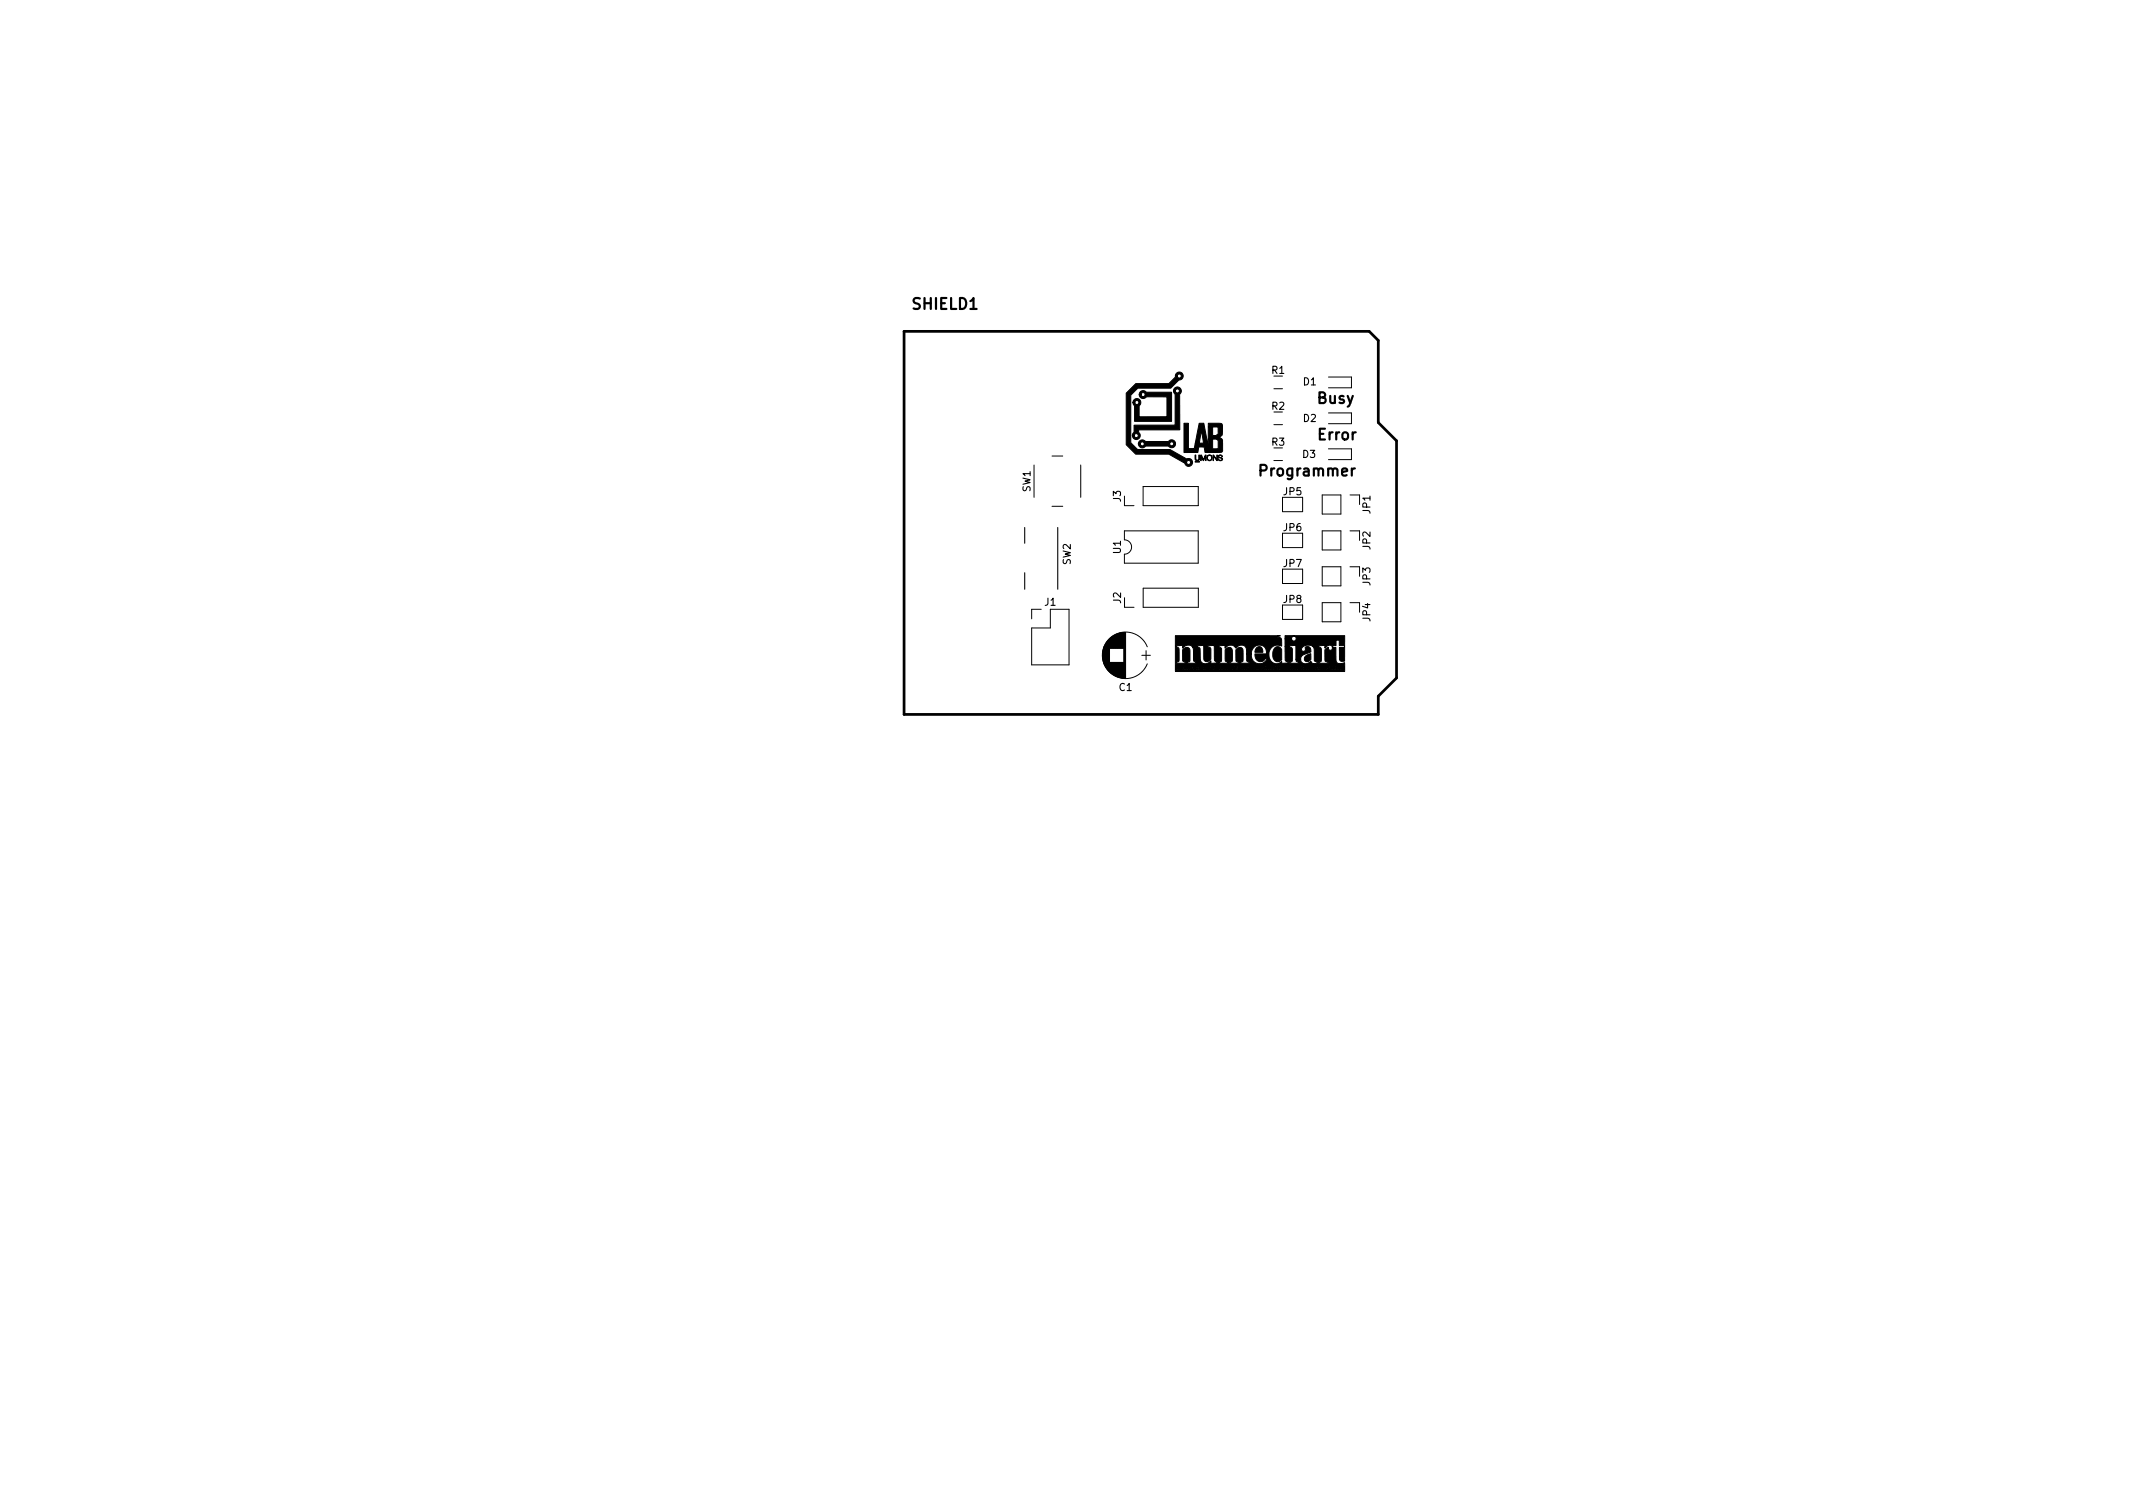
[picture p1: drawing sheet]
<svg xmlns="http://www.w3.org/2000/svg" width="297mm" height="210mm" viewBox="0 0 297 210" stroke-linecap="round" stroke-linejoin="round" font-family="sans-serif">
<defs><g id="words">
<g font-size="2.1">
<text x="127.1" y="43.1">SHIELD1</text>
<text x="183.4" y="56.2">Busy</text>
<text x="183.6" y="61.3">Error</text>
<text x="175.8" y="66.3">Programmer</text>
</g>
<g font-size="1.4">
<text x="177.1" y="52">R1</text>
<text x="181.5" y="53.6">D1</text>
<text x="177.1" y="57">R2</text>
<text x="181.5" y="58.7">D2</text>
<text x="177.1" y="62">R3</text>
<text x="181.4" y="63.7">D3</text>
<text x="143.5" y="68.5" transform="rotate(-90 143.5 68.5)">SW1</text>
<text x="156.1" y="69.9" transform="rotate(-90 156.1 69.9)">J3</text>
<text x="178.8" y="68.9">JP5</text>
<text x="190.8" y="71.5" transform="rotate(-90 190.8 71.5)">JP1</text>
<text x="156.1" y="77.1" transform="rotate(-90 156.1 77.1)">U1</text>
<text x="178.8" y="73.9">JP6</text>
<text x="190.8" y="76.5" transform="rotate(-90 190.8 76.5)">JP2</text>
<text x="149.1" y="78.7" transform="rotate(-90 149.1 78.7)">SW2</text>
<text x="178.8" y="83.9">JP8</text>
<text x="178.8" y="78.9">JP7</text>
<text x="190.8" y="81.5" transform="rotate(-90 190.8 81.5)">JP3</text>
<text x="145.5" y="84.3">J1</text>
<text x="156.1" y="84" transform="rotate(-90 156.1 84)">J2</text>
<text x="190.8" y="86.5" transform="rotate(-90 190.8 86.5)">JP4</text>
<text x="155.9" y="96.2">C1</text>
</g>
</g></defs>
<path d="M142.7 73.4v2.2M142.7 79.7v2.3M147.3 73.4v8.6" fill="none" stroke="#000" stroke-width=".15"/>
<g fill="none" stroke="#000" stroke-width=".14">
<path d="M177.4 54.1h1.2M177.4 59.1h1.2M185 52.5h3.2v1.5M185 57.5h3.2v1.5h-3.2M144 64.7v4.5M146.5 63.5h1.5M146.5 70.5h1.5M150.5 64.7v4.5M156.6 73.9h10.3v4.5h-10.3v-1.2a1 1 0 0 0 1-1 1 1 0 0 0-1-1zM156.6 69.1v1.3h1.3M159.2 67.7h7.7v2.7h-7.7zM178.6 69.2h2.8v2h-2.8z"/>
<path d="M178.6 74.2h2.8v2h-2.8zM178.6 79.2h2.8v2h-2.8zM184.1 73.9h2.6v2.7h-2.6zM184.1 68.9h2.6v2.7h-2.6zM184.1 78.9h2.6v2.7h-2.6zM185 62.5h3.2v1.5h-3.2M188 73.9h1.3v1.3M188 68.9h1.3v1.3M188 78.9h1.3v1.3M145 84.8h-1.3v1.4M146.3 84.8h2.6v7.8h-5.2v-5.2h2.6zM153.5 90.8v.9"/>
<path d="M153.6 90.6v1.3M153.6 90.4v1.7M153.7 90.3v1.9M153.7 90.2v2.1M153.7 90.1a3.2 3.2 0 0 0 0 2.3M153.7 92.4a3.2 3.2 0 0 0 3 2.1 3.2 3.2 0 0 0 3.1-2.1M153.7 90.1v2.3M153.8 90v2.5M153.8 89.9v2.7M153.9 89.8v2.9M153.9 89.7v3.1M154 89.6v3.3"/>
<path d="M154 89.5v3.5M154.1 89.5v3.5M154.1 89.4v3.7M154.2 89.3v3.9M154.3 89.2v4.1M154.3 89.1v4.3M154.4 89.1v4.3M154.4 89v4.5M154.5 89v4.5M154.5 88.9v4.6M154.5 88.9v1.4M154.5 92.2v1.4"/>
<path d="M154.6 88.9v1.4M154.6 92.2v1.4M154.6 88.8v1.5M154.6 92.2v1.5M154.7 88.8v1.5M154.7 92.2v1.5M154.7 88.7v1.6M154.7 92.2v1.6M154.8 88.7v1.6M154.8 92.2v1.6M154.9 88.6v1.7M154.9 92.2v1.6"/>
<path d="M154.9 92.2v1.7M155 88.6v1.7M155 92.2v1.7M155 88.5v1.8M155 92.2v1.8M155.1 88.5v1.8M155.1 92.2v1.8M155.2 88.4v1.9M155.2 92.2v1.8M155.2 92.2v1.9M155.3 88.4v1.9M155.3 92.2v1.9"/>
<path d="M155.4 88.3v2M155.4 92.2v1.9M155.4 92.2v2M155.5 88.3v2M155.5 92.2v2M155.6 88.3v2M155.6 92.2v2M155.6 88.2v2.1M155.7 88.2v2.1M155.7 92.2v2.1M155.8 88.2v2.1M155.8 92.2v2.1"/>
<path d="M155.9 88.2v2.1M155.9 92.2v2.1M155.9 88.1v2.2M156 88.1v2.2M156 92.2v2.2M156.1 88.1v2.2M156.1 92.2v2.2M156.2 88.1v2.2M156.2 92.2v2.2M156.3 88.1v2.2M156.3 92.2v2.2M156.4 88.1v2.2"/>
<path d="M156.4 92.2v2.2M156.5 88.1v2.2M156.5 92.2v2.2M156.5 88.1v6.3M156.6 88.1v6.3M156.6 83.2v1.4h1.3M156.7 88v6.4M156.8 88v6.4M159 91.2h1.2M159.2 81.9h7.7v2.7h-7.7zM159.6 90.6v1.3M159.8 90.1a3.2 3.2 0 0 0-3.1-2.1 3.2 3.2 0 0 0-3 2.1"/>
<path d="M178.6 84.2h2.8v2h-2.8zM184.1 83.9h2.6v2.7h-2.6zM188 83.9h1.3v1.3"/>
</g>
<g fill="#000" stroke="#000" stroke-width=".14">
<path d="M158.8 54.5a.57 .57 0 0 1 .8 .1h3.6v4.1h-5.2v-2.2l-.2-.5h.2a.28 .28 0 0 0 .4 .3 .28 .28 0 0 0 .1-.5 .28 .28 0 0 0-.5 .2h-.2a.56 .56 0 0 1 .8-.4 .56 .56 0 0 1 0 .9v1.5h3.9v-2.7h-2.8l-.2 .1a.55 .55 0 0 1-.6 0 .55 .55 0 0 1-.3-.5h.3v.1a.28 .28 0 0 0 .5 .1 .28 .28 0 0 0-.1-.4 .28 .28 0 0 0-.4 .2h-.3zM157.9 59.2h5.7v-4.3l-.2-.5h.3a.28 .28 0 0 0 .4 .3 .28 .28 0 0 0 0-.5 .28 .28 0 0 0-.4 .2h-.3a.55 .55 0 0 1 .8-.4 .55 .55 0 0 1 .1 .9v5h-5.7v.3l.2 .4a.55 .55 0 0 1-.6 .6 .55 .55 0 0 1-.5-.6h.3a.28 .28 0 0 0 .4 .3 .28 .28 0 0 0 0-.5 .28 .28 0 0 0-.4 .2h-.3l.2-.4zM156.8 54.7l1.4-1.3h4.6l.9-.9v-.1h.2l.1 .2h.3l.2-.1v-.2a.28 .28 0 0 0-.3-.2 .28 .28 0 0 0-.3 .3h-.2v-.2a.56 .56 0 0 1 .7-.3 .56 .56 0 0 1 .4 .6 .56 .56 0 0 1-.7 .5l-1.1 1.1h-4.6l-.9 .9v6.6l.9 1h4.5l2.4 1.3 .1-.1a.55 .55 0 0 1 .7 .5 .55 .55 0 0 1-.5 .6 .55 .55 0 0 1-.6-.4l-.2-.1h.4l.2 .2 .2 .1a.28 .28 0 0 0 .2-.4 .28 .28 0 0 0-.3-.2 .28 .28 0 0 0-.3 .3h-.4l-2-1.2h-4.7l-1.3-1.3zM164.9 58.9h.6v3.6h.8l.2-.8h1.1l-.3-1.8-.3 1.8h-.5l.4-2.5a.26 .26 0 0 1 .1-.3 .26 .26 0 0 1 .4 0h.2l.6 3.2 .1-1h.6v1.4h.7v-1.2a.72 .72 0 0 0-.7-.2h-.6v-1.7h.6v1a.2 .2 0 0 0 0 .3 .2 .2 0 0 0 .3-.1l.4-.2v-.9l-1.3-.1v-.5h1.6l.3 .2v1.4l-.4 .4 .5 .4v1.5l-.2 .2h-2.3l-.1-.8h-.8l-.1 .8h-1.9zM158.7 61.4a.57 .57 0 0 1 .8 .1h3.2l.5-.3a.56 .56 0 0 1 .4 .9 .56 .56 0 0 1-.9 0h-3.2a.56 .56 0 0 1-.6 .2 .56 .56 0 0 1-.4-.5h.3a.28 .28 0 0 0 .3 .3 .28 .28 0 0 0 .2-.3h3.6a.28 .28 0 0 0 .4 .2 .28 .28 0 0 0 0-.4 .28 .28 0 0 0-.4 .2h-3.6a.28 .28 0 0 0-.2-.3 .28 .28 0 0 0-.3 .3h-.3zM166.4 63.4h.1v.6l.2 .1 .2-.1v-.6h.1v.5l-.1 .2-.2 .1-.2-.2zM166.4 64.3h.6zM167.2 63.4h.1l.3 .6 .2-.6h.2v.7h-.1v-.6l-.3 .6-.3-.6v.6h-.1zM168.2 63.4a.4 .4 0 0 1 .6 .1 .4 .4 0 0 1-.2 .6 .4 .4 0 0 1-.5-.4 .31 .31 0 0 0 .5 .3 .31 .31 0 0 0 0-.6h-.3l-.2 .3zM168.9 63.4l.6 .6v-.6v.7l-.5-.6v.6h-.1zM169.7 63.4h.4l.1 .2-.2-.2a.18 .18 0 0 0-.2 0 .18 .18 0 0 0 0 .3 .18 .18 0 0 0 .2 0l.2 .1v.2l-.1 .1h-.3a.14 .14 0 0 1-.1 0 .14 .14 0 0 1 0-.2l.1 .1 .2 .1a.18 .18 0 0 0 .2-.2 .18 .18 0 0 0-.3-.1l-.2-.2zM166.7 92.8a.19 .19 0 0 1 .2 .2 .19 .19 0 0 1-.2 .2z"/>
<path d="M167.7 92.8l.2 .1-.2 .1zM169.8 92.8l.2 .1-.2 .1zM171.7 92.8l.2 .1-.2 .1zM173.1 92.8l.2 .1-.2 .1zM175 90.2a.55 .55 0 0 1 .7 0 .55 .55 0 0 1 .2 .6h-1.1zM177.5 90.2l.3-.1h.3l.3 .3 .1 1.5a.71 .71 0 0 1-.9 .2 .71 .71 0 0 1-.4-.9l.1-.5zM180.5 92.8l.2 .1-.2 .1zM181.4 92.8v.2h-.1zM181.8 91.3l.7-.3v.8a.46 .46 0 0 1-.5 .3 .46 .46 0 0 1-.3-.5zM163.7 88.5h14.6l-.4 .1v.1h.2a.61 .61 0 0 1 .4 .9v.4a1.29 1.29 0 0 0-1.8 .8 1.29 1.29 0 0 0 1.1 1.6h.3l.4-.3v.3l.9-.1v-.2h-.3l-.1-.2v-1.9h.6v.1l.3 .1 .1 .1v1.7l-.2 .1-.2 .1v.2h1.2v-.2l-.3-.1v-.3h.6v.1a.74 .74 0 0 0 .6 .5 .74 .74 0 0 0 .7-.2l.2-.1a.59 .59 0 0 0 .8 .2v-.2l-.4-.1v-1.6l-.2-.4 .8 .1a.53 .53 0 0 1 .4 .7v1.2l-.3 .2v.2h1.3v-.2l-.5-.2v-1.5a.4 .4 0 0 1 .5-.3 .3 .3 0 0 0 .4 .3 .3 .3 0 0 0 .1-.5 .63 .63 0 0 0-1 .2v-.3l-1.7 .1a1.03 1.03 0 0 0-1.6 .4 .3 .3 0 0 0 .5 .3 .3 .3 0 0 0 .1-.5 .48 .48 0 0 1 .7 .2 .48 .48 0 0 1-.5 .6 .83 .83 0 0 0-.9 .8h-.6l-.1-1.9-1.4 .1v-1h.9a.33 .33 0 0 0 .5 .2 .33 .33 0 0 0-.1-.6 .33 .33 0 0 0-.4 .4h-.9l-.1-.5h8.4l-.1 3.6h-.4l-.3-.3v-1.6h.7v-.3h-.7v-.8h-.4v.8h-.5v.3h.4v1.4a.66 .66 0 0 0 .3 .7 .66 .66 0 0 0 .8 0h.1l.1 1.2h-23.6v-.5l.1 .2v-.5h.1v.5h.1v-.3l.2 .3h.1v-.1a.18 .18 0 0 0 .2 .1 .18 .18 0 0 0 .1-.2l-.2-.1 .5-.1v.4v-.2h.2l.1 .2v-.4h.2v.4v-.3h.2v.1a.2 .2 0 0 0 .3 .2 .2 .2 0 0 0 .1-.3v-.1h.2l.1 .4v-.4h.1l-.2-.1h.4v.5l.4-.1a.24 .24 0 0 0 0-.3 .24 .24 0 0 0-.3-.1h.4v.5h.3l-.3-.1v-.1h.3l-.3-.1v-.1h.3l-.2-.1h.4v.5l.1-.2 .3 .2a.31 .31 0 0 0-.2-.5h.3v.5h.3l-.3-.1v-.1h.3l-.3-.1h.3a.2 .2 0 0 0 .2 .3 .2 .2 0 0 0 .2-.2 .17 .17 0 0 1-.2 .1 .17 .17 0 0 1 0-.3 .17 .17 0 0 1 .2 .1l-.2-.2h.3v.5l.1-.2h.2l.1 .2v-.5v.5h.4l-.3-.1v-.1h.3l-.3-.1v-.1h.3l-.2-.1h.2v.5l.1-.2h.2l.1 .2v-.3l.1 .1a.19 .19 0 0 0 .1 .2 .19 .19 0 0 0 .2-.2 .17 .17 0 0 1-.2 .1 .17 .17 0 0 1 0-.3 .17 .17 0 0 1 .3 .1l-.2-.2h.2v.5l.1-.2h.2l.1 .2v-.5l.1 .5h.3l-.2-.1v-.1h.2l-.2-.1v-.1h.2l-.2-.1h.4v.5l.1-.2a.27 .27 0 0 1 .4 .2 .23 .23 0 0 0 .3 0 .23 .23 0 0 0 0-.3l.1 .1a.2 .2 0 0 0 .3 .2 .2 .2 0 0 0 .1-.3l.1-.2v.5l.1-.2h.2v.2v-.4l-.2-.1h.5v.5h.3l-.2-.1v-.4h.2v.5h.4l-.3-.1h.3a.18 .18 0 0 0 .2 .2 .18 .18 0 0 0 .2-.3 .18 .18 0 0 0-.3-.1l.1-.1 .2 .1-.1-.1h.4v.4l.1-.4h.1l-.2-.1h.2v.5h.4l-.3-.1v-.1h.3l-.3-.1h.3a.2 .2 0 0 0 .2 .3 .2 .2 0 0 0 .2-.2 .17 .17 0 0 1-.2 .1 .17 .17 0 0 1 0-.3 .17 .17 0 0 1 .2 .1l-.2-.2h.3v.5l.1-.2h.2l.1 .2v-.5l.1 .5v-.3l.3 .3v-.2a.25 .25 0 0 0 .4 .2 .25 .25 0 0 0 .1-.4l-.1-.1h.2v.5h.3l-.2-.1v-.1h.2v.1a.22 .22 0 0 0 .3 .1 .22 .22 0 0 0 .2-.2l.2 .2h.2l.1-.2 .1 .2-.1-.5h.2v.5h.3l-.3-.1h.3a.17 .17 0 0 0 .2 .2 .17 .17 0 0 0 .2-.2 .17 .17 0 0 0-.2-.2h.4v.1a.19 .19 0 0 0 .2 .2 .19 .19 0 0 0 .2-.2 .17 .17 0 0 1-.3 .1 .17 .17 0 0 1 .1-.3 .17 .17 0 0 1 .2 .1l-.2-.2h.3v.5l.1-.2h.2v.2v-.2a.15 .15 0 0 0 0-.2 .15 .15 0 0 0-.2-.1h.3v.5h.4l.2-.1 .2 .1-.2-.4h.3v.4v-.2h.2l.1 .2v-.4l.3 .4 .1-.4-.2 .3-.1-.3-.1-.1h.4v.5h.4l-.3-.1h.3a.18 .18 0 0 0 .2 .2 .18 .18 0 0 0 .2-.3 .18 .18 0 0 0-.2-.1v-.1l.2 .1-.2-.2h.4v.5a.25 .25 0 0 0 .4-.1 .25 .25 0 0 0-.3-.4h.4v.5h.3l-.2-.1v-.1h.2l-.2-.1v-.1h.2l-.2-.1h.4v.5h.3l-.2-.1v-.3h.2l.2 .2a.2 .2 0 0 0 .2 .2 .2 .2 0 0 0 .2-.3v-.2h.1v.5l.1-.3 .1 .3 .2-.3v.3l.1-.2a.23 .23 0 0 0 .2 .2 .23 .23 0 0 0 .3-.2 .23 .23 0 0 0-.3-.3h.3v.5h.1v-.3l.2 .3h.1v-.1a.18 .18 0 0 0 .2 .2 .18 .18 0 0 0 .1-.3l-.2-.1 .1-.1 .1 .1a.13 .13 0 0 0-.1-.2 .13 .13 0 0 0-.1 .2 .13 .13 0 0 0 .1 .1l.1 .1a.13 .13 0 0 1-.1 .1 .14 .14 0 0 1-.2-.2v.1v-.4l-.1 .1v.3l-.3-.4h-.3l-.3 .3v-.3l-.2 .4-.1-.3-.3-.1v.4l-.1 .1-.1-.5-.1 .2h-.1v-.2l-1.9 .1-.1 .1 .3 .2-.1 .1-.2-.2-.3 .1v-.1h.3l-.3-.1v-.1l.3-.1h-.9v.3h-.2v-.2h.2l-.5-.1-.3 .5-.2-.1v-.1h.2l-.2-.1v-.1l.2-.1h-1l-.2 .2h-.5l.1-.1 .2 .1-.1-.1a.16 .16 0 0 0-.2 0 .16 .16 0 0 0 0 .2l.2 .1a.13 .13 0 0 1-.1 .1 .13 .13 0 0 1-.1-.2l-.4 .1v-.1h.3l-.3-.1v-.1h.3l-.1-.1h-.4v.3h-.3h.2a.16 .16 0 0 1-.3 .1 .16 .16 0 0 1 0-.3 .16 .16 0 0 1 .3 .1l-.1-.1-.1-.1-.2 .2a.22 .22 0 0 0-.3-.2 .22 .22 0 0 0-.2 .3h-.2v-.3h-.4l-.2 .3-.1-.3v.4l-.3-.4-.2 .1v.1h-.2l-.1-.2-.3 .1-.2 .1h-.3v-.1l.3-.1-1.2 .1-.1 .1 .3 .2-.1 .1-.2-.2-.3 .1v-.1h.3l-.3-.1v-.1l.2-.1h-1.4v.4l-.1 .1-.1-.5-.2 .2a.26 .26 0 0 0-.2-.2 .26 .26 0 0 0-.3 .3 .15 .15 0 0 0 .1-.2 .15 .15 0 0 0-.2-.1h-.9v.2h-.2v-.2l-.4 .1-.1 .1-.2-.2h-.8v.2h-.2l-.1-.2-.3 .1-.2 .1h-.3v-.1h.3l-.1-.1h-2.4v.4l-.1 .1-.1-.1v-.4l-.1 .2h-.2v-.1l.2-.1h-.5v.3h-.2v-.2l.2-.1-.7 .1a.23 .23 0 0 0 .2 .3l-.1 .1-.2-.1v-.4l-.1 .1v.3l-.2-.4h-.2l-.1 .3v-3a.57 .57 0 0 1 .5 .8v1.2l-.4 .2v.2h1.3a.26 .26 0 0 0-.4-.3v-1.7a.55 .55 0 0 1 .8-.2 .55 .55 0 0 1 .2 .7v1.1l-.3 .2-.1 .2h1.3v-.2l-.4-.2v-1.6l-.1-.3h.6a.39 .39 0 0 1 .4 .6 2.45 2.45 0 0 0 .2 1.5l.4 .2a1 1 0 0 0 .9-.4l.1 .4 .8-.1v-.2l-.4-.2v-1.9h.6l.4 .3v1.7l-.3 .2v.2h1.2v-.2a.41 .41 0 0 1-.4-.6l.1-1.2a.52 .52 0 0 1 .7-.2 .52 .52 0 0 1 .2 .7v.8a.35 .35 0 0 1-.3 .5v.2h1.2l-.1-.2-.3-.2 .1-1.6a.55 .55 0 0 1 .7-.1 .55 .55 0 0 1 .2 .7v1.1l-.3 .1v.2h1.2l-.1-.2-.3-.2v-.9h.7a1.13 1.13 0 0 0 .8 1.3 1.13 1.13 0 0 0 1.3-.6l-.2-.1a.79 .79 0 0 1-.9 .4 .79 .79 0 0 1-.5-.9v-.2h1.6a1.06 1.06 0 0 0-1.1-1.2 1.06 1.06 0 0 0-1 1.3h-.7v-.2a.82 .82 0 0 0-.2-.8 .82 .82 0 0 0-.9-.2l-.4 .3a.85 .85 0 0 0-1.5 .1v-.4h-.9v.1h-.6v-.1h-.9v.2a.42 .42 0 0 1 .4 .2 .42 .42 0 0 1 0 .4v1.1a.54 .54 0 0 1-.7 .3 .54 .54 0 0 1-.3-.7v-1.5h-.8l-.1 .2h-.6l-.4-.3a1.02 1.02 0 0 0-1 .4l-.1-.3-.9 .1zM183.5 92.8a.19 .19 0 0 1 .2 .2 .19 .19 0 0 1-.2 .2z"/>
<circle cx="172.3" cy="93" r=".17"/>
<circle cx="177.2" cy="93" r=".17"/>
<circle cx="178.1" cy="93" r=".17"/>
<circle cx="186.1" cy="93" r=".17"/>
</g>
<path d="M125.9 46.1h64.8l1.2 1.3v11.4l2.6 2.6v33l-2.6 2.5v2.6h-66z" fill="none" stroke="#000" stroke-width=".38"/>
<use href="#words"/>
</svg>
